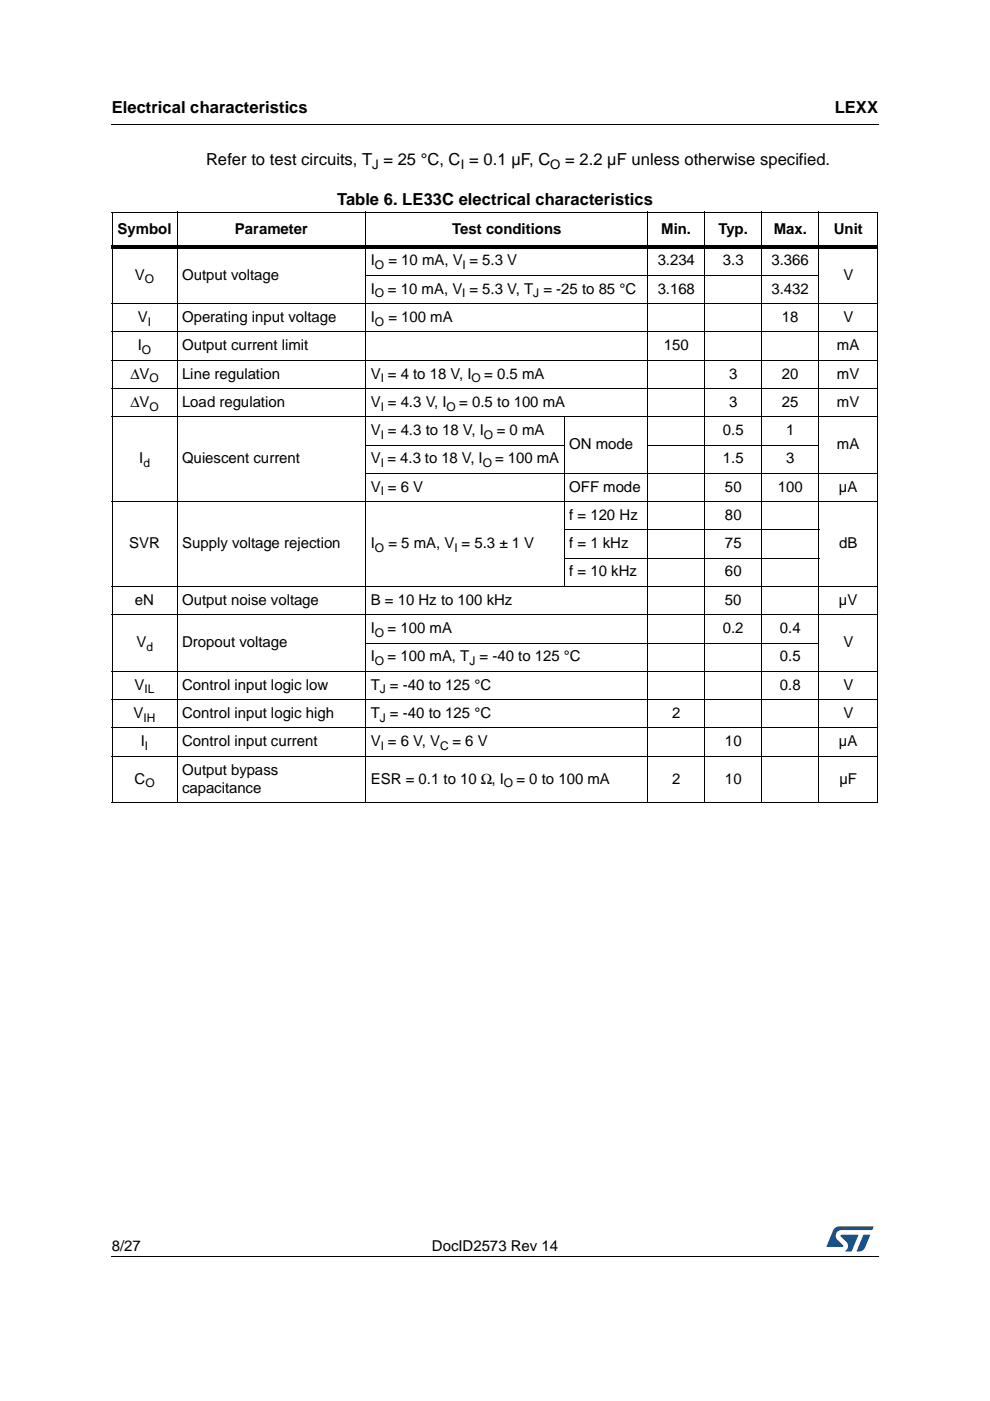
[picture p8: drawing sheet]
<svg xmlns="http://www.w3.org/2000/svg" width="210mm" height="297mm" viewBox="0 0 210 297" stroke-linecap="round" stroke-linejoin="round" font-family="sans-serif">
<defs><g id="words">
<g font-size="3.5">
<text x="23.7" y="23.9">Electrical characteristics</text>
<text x="177" y="23.9">LEXX</text>
<text x="43.7" y="35">Refer to test circuits, T = 25 °C, C = 0.1 µF, C</text>
<text x="119.8" y="35">= 2.2 µF unless otherwise specified.</text>
<text x="71.5" y="43.4">Table 6. LE33C electrical characteristics</text>
</g>
<g font-size="3.2">
<text x="24.9" y="49.6">Symbol</text>
<text x="49.8" y="49.6">Parameter</text>
<text x="95.9" y="49.6">Test conditions</text>
<text x="140.2" y="49.6">Min.</text>
<text x="152.3" y="49.6">Typ.</text>
<text x="164" y="49.6">Max.</text>
<text x="176.8" y="49.6">Unit</text>
<text x="28.6" y="59.3">V</text>
<text x="38.6" y="59.3">Output voltage</text>
<text x="78.6" y="56.3">I</text>
<text x="82.3" y="56.3">= 10 mA, V = 5.3 V</text>
<text x="139.4" y="56.3">3.234</text>
<text x="153.3" y="56.3">3.3</text>
<text x="163.6" y="56.3">3.366</text>
<text x="178.8" y="59.3">V</text>
<text x="78.6" y="62.3">I</text>
<text x="82.3" y="62.3">= 10 mA, V = 5.3 V, T = -25 to 85 °C</text>
<text x="139.4" y="62.3">3.168</text>
<text x="163.6" y="62.3">3.432</text>
<text x="29.3" y="68.2">V</text>
<text x="38.6" y="68.2">Operating input voltage</text>
<text x="78.6" y="68.2">I</text>
<text x="82.3" y="68.2">= 100 mA</text>
<text x="165.8" y="68.2">18</text>
<text x="178.8" y="68.2">V</text>
<text x="29.3" y="74.3">I</text>
<text x="38.6" y="74.3">Output current limit</text>
<text x="140.8" y="74.3">150</text>
<text x="177.5" y="74.3">mA</text>
<text x="27.6" y="80.3">ΔV</text>
<text x="38.6" y="80.3">Line regulation</text>
<text x="78.6" y="80.3">V = 4 to 18 V, I</text>
<text x="102.7" y="80.3">= 0.5 mA</text>
<text x="154.6" y="80.3">3</text>
<text x="165.8" y="80.3">20</text>
<text x="177.5" y="80.3">mV</text>
<text x="27.6" y="86.2">ΔV</text>
<text x="38.6" y="86.2">Load regulation</text>
<text x="78.6" y="86.2">V = 4.3 V, I</text>
<text x="97.4" y="86.2">= 0.5 to 100 mA</text>
<text x="154.6" y="86.2">3</text>
<text x="165.8" y="86.2">25</text>
<text x="177.5" y="86.2">mV</text>
<text x="78.6" y="92.2">V = 4.3 to 18 V, I</text>
<text x="105.3" y="92.2">= 0 mA</text>
<text x="120.7" y="95.2">ON mode</text>
<text x="153.3" y="92.2">0.5</text>
<text x="166.7" y="92.2">1</text>
<text x="177.5" y="95.2">mA</text>
<text x="29.5" y="98.3">I</text>
<text x="38.6" y="98.3">Quiescent current</text>
<text x="78.6" y="98.3">V = 4.3 to 18 V, I</text>
<text x="105" y="98.3">= 100 mA</text>
<text x="153.3" y="98.3">1.5</text>
<text x="166.7" y="98.3">3</text>
<text x="78.6" y="104.2">V = 6 V</text>
<text x="120.7" y="104.2">OFF mode</text>
<text x="153.7" y="104.2">50</text>
<text x="164.9" y="104.2">100</text>
<text x="177.9" y="104.2">µA</text>
<text x="120.7" y="110.2">f = 120 Hz</text>
<text x="153.7" y="110.2">80</text>
<text x="27.4" y="116.2">SVR</text>
<text x="38.6" y="116.2">Supply voltage rejection</text>
<text x="78.6" y="116.2">I</text>
<text x="82.3" y="116.2">= 5 mA, V = 5.3 ± 1 V</text>
<text x="120.7" y="116.2">f = 1 kHz</text>
<text x="153.7" y="116.2">75</text>
<text x="177.9" y="116.2">dB</text>
<text x="120.7" y="122.2">f = 10 kHz</text>
<text x="153.7" y="122.2">60</text>
<text x="28.6" y="128.2">eN</text>
<text x="38.6" y="128.2">Output noise voltage</text>
<text x="78.6" y="128.2">B = 10 Hz to 100 kHz</text>
<text x="153.7" y="128.2">50</text>
<text x="177.9" y="128.2">µV</text>
<text x="28.9" y="137.2">V</text>
<text x="38.6" y="137.2">Dropout voltage</text>
<text x="78.6" y="134.2">I</text>
<text x="82.2" y="134.2">= 100 mA</text>
<text x="153.3" y="134.2">0.2</text>
<text x="165.3" y="134.2">0.4</text>
<text x="178.8" y="137.2">V</text>
<text x="78.6" y="140.2">I</text>
<text x="82.2" y="140.2">= 100 mA, T = -40 to 125 °C</text>
<text x="165.4" y="140.2">0.5</text>
<text x="28.5" y="146.2">V</text>
<text x="38.6" y="146.2">Control input logic low</text>
<text x="78.6" y="146.2">T = -40 to 125 °C</text>
<text x="165.4" y="146.2">0.8</text>
<text x="178.8" y="146.2">V</text>
<text x="28.3" y="152.2">V</text>
<text x="38.6" y="152.2">Control input logic high</text>
<text x="78.6" y="152.2">T = -40 to 125 °C</text>
<text x="142.5" y="152.2">2</text>
<text x="178.8" y="152.2">V</text>
<text x="29.9" y="158.2">I</text>
<text x="38.6" y="158.2">Control input current</text>
<text x="78.6" y="158.2">V = 6 V, V</text>
<text x="95.9" y="158.2">= 6 V</text>
<text x="153.7" y="158.2">10</text>
<text x="177.9" y="158.2">µA</text>
<text x="28.5" y="166.2">C</text>
<text x="38.6" y="164.2">Output bypass</text>
<text x="78.6" y="166.2">ESR = 0.1 to 10 Ω, I</text>
<text x="109.5" y="166.2">= 0 to 100 mA</text>
<text x="142.5" y="166.2">2</text>
<text x="153.7" y="166.2">10</text>
<text x="178" y="166.2">µF</text>
<text x="38.6" y="168.1">capacitance</text>
<text x="23.7" y="265.1">8/27</text>
<text x="91.6" y="265.1">DocID2573 Rev 14</text>
</g>
<g font-size="2.8">
<text x="78.9" y="35.9">J</text>
<text x="97.7" y="35.9">I</text>
<text x="116.7" y="35.9">O</text>
</g>
<g font-size="2.5">
<text x="79.5" y="57.1">O</text>
<text x="98.1" y="57.1">I</text>
<text x="30.7" y="60.1">O</text>
<text x="79.5" y="63">O</text>
<text x="98" y="63">I</text>
<text x="113.1" y="63">J</text>
<text x="31.4" y="69">I</text>
<text x="79.5" y="69">O</text>
<text x="30.1" y="75.1">O</text>
<text x="31.7" y="81">O</text>
<text x="80.7" y="81">I</text>
<text x="100" y="81">O</text>
<text x="31.7" y="87">O</text>
<text x="80.7" y="87">I</text>
<text x="94.7" y="87">O</text>
<text x="80.7" y="93">I</text>
<text x="102.6" y="93">O</text>
<text x="30.4" y="99">d</text>
<text x="80.7" y="99">I</text>
<text x="102.4" y="99">O</text>
<text x="80.7" y="105">I</text>
<text x="79.5" y="117">O</text>
<text x="96.4" y="117">I</text>
<text x="79.5" y="135">O</text>
<text x="31" y="138">d</text>
<text x="79.5" y="141">O</text>
<text x="99.5" y="141">J</text>
<text x="30.6" y="147">IL</text>
<text x="80.5" y="147">J</text>
<text x="30.4" y="153">IH</text>
<text x="80.5" y="153">J</text>
<text x="30.7" y="159">I</text>
<text x="80.7" y="159">I</text>
<text x="93.3" y="159">C</text>
<text x="30.8" y="167">O</text>
<text x="106.8" y="167">O</text>
</g>
</g></defs>
<path d="M23.6 26.2l.1 .2zM23.6 266.3l.1 .1z" fill="#000"/>
<path d="M23.7 26.3h162.6M23.7 266.4h162.6" fill="none" stroke="#000" stroke-width=".21"/>
<path d="M175.2 260h10v5.3h-10z" fill="#fff"/>
<g fill="#19518a">
<path d="M176.9 260.5l1-.5 7.3 .1-.3 .7h-6.4a1.31 1.31 0 0 0-1.3 1.1 1.31 1.31 0 0 0 .8 1.4l.7 .7 .1 .3-3.6 .1z"/>
<path d="M183.1 261.8h1.4l-.6 1.6a2.16 2.16 0 0 1-1.3 1.9l-1-.1z"/>
<path d="M178.3 261.8l3.7 .1-1.4 3.3-1.5 .1a1.43 1.43 0 0 0 .6-1.7l-1.4-1.4z"/>
</g>
<g fill="none" stroke="#000" stroke-width=".21">
<path d="M23.7 45h162.5M23.8 45v125.1M37.5 44.9v125.4M77.5 58.4h96.2M77.6 44.9v125.4M137.4 44.9v125.4M149.4 44.9v125.4M161.5 44.9v125.4M173.6 44.9v125.4M186.1 45v125.1M23.7 64.4h162.5M23.7 70.4h162.5"/>
<path d="M23.7 76.4h162.5M23.7 82.4h162.5M23.7 88.3h162.5M77.5 94.4h42.2M119.6 88.3v36.1M137.2 94.4h36.5M23.7 106.3h162.5M77.5 100.4h108.7M119.5 112.4h54.2M119.5 118.4h54.2M23.7 124.3h162.5M23.7 130.3h162.5"/>
<path d="M77.5 136.4h96.2M23.7 142.3h162.5M23.7 148.3h162.5M23.7 154.3h162.5M23.7 160.3h162.5M23.7 170.2h162.5"/>
</g>
<path d="M23.7 52h162.5v.7h-162.5z" fill="#000"/>
<use href="#words"/>
</svg>
